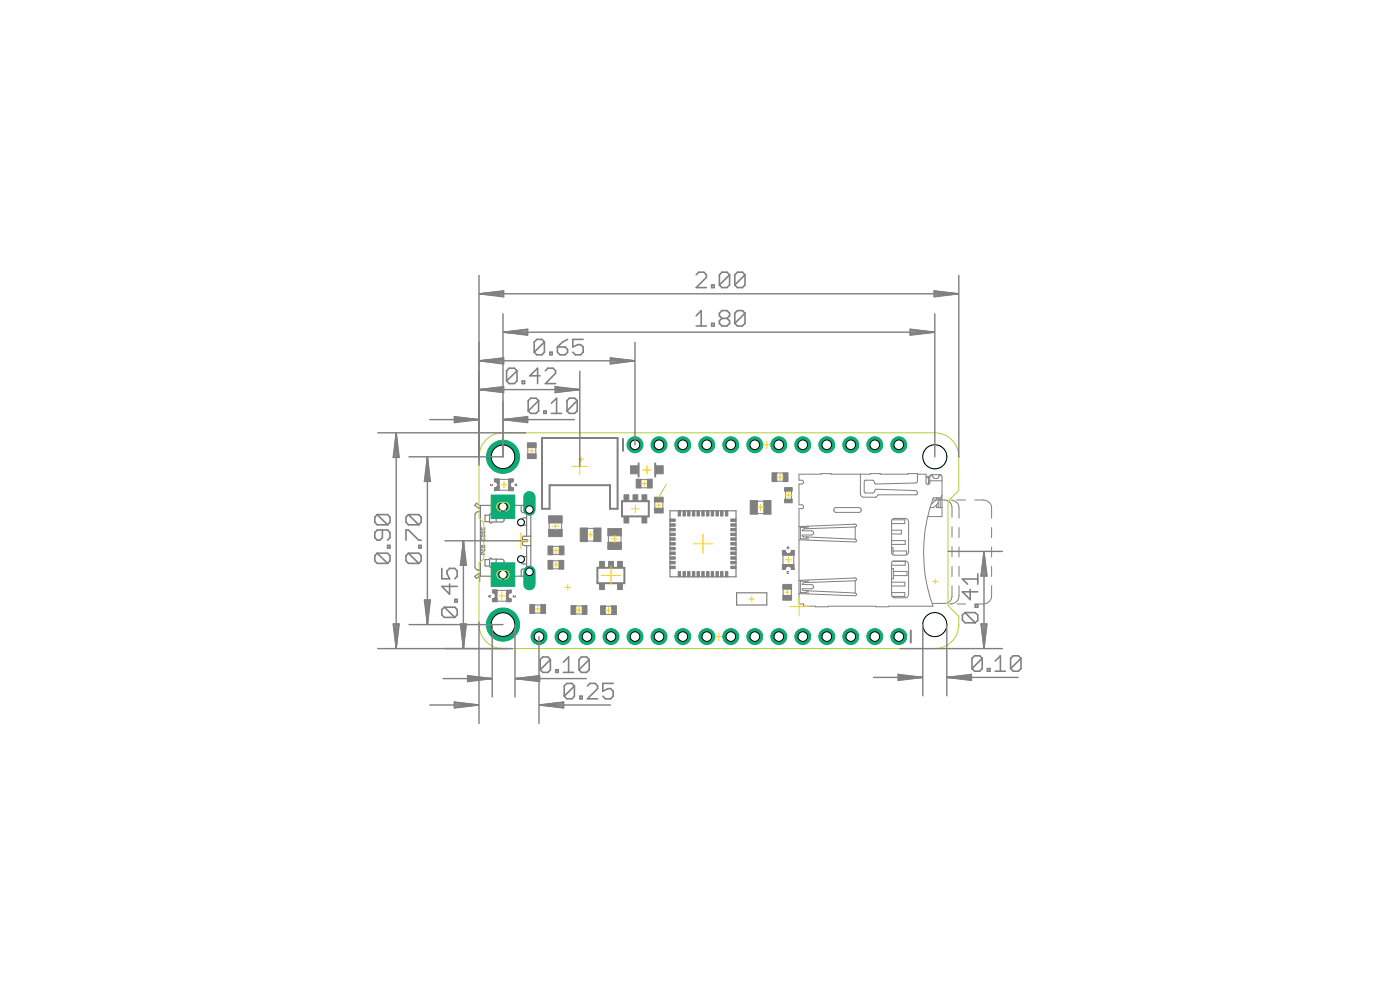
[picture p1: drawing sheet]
<svg xmlns="http://www.w3.org/2000/svg" width="148mm" height="105mm" viewBox="0 0 148 105" stroke-linecap="round" stroke-linejoin="round" font-family="sans-serif">
<g fill="none" stroke="#808080" stroke-width=".11">
<path d="M51 55.8v.3h.3v-.3M51 56.6h.2l.1 .2h-.3zM51 57v.2h.3v-.2M51 57.8l.2-.1 .1 .2h-.3zM51 56.2v.1v.1h.3l-.1-.2h-.1v.1M51 58.1v.2h.3l-.1-.2M51.1 56v.1M51.1 57.1v.1M51.1 57.8v.1M51.2 58.7l-.1-.2h-.1v.2h.3M51.9 51.2v.2h.2v-.2M52.4 50.9a.35 .35 0 0 1 .3 .4 .35 .35 0 0 1-.3 .3"/>
<path d="M52.4 51.9h1.4M52.8 50.7h1.1M54.3 50.9a.35 .35 0 0 0-.3 .4 .35 .35 0 0 0 .3 .3M54.6 51.2v.2M54.7 51.2l-.2 .1 .2 .1M55.9 47.3v.8M56.7 47.3v.8M58.1 55.3v.8M58.5 57.8h.7M58.5 58.7h.7M58.5 59.4h.7M59.4 55.3v.7"/>
<path d="M62.1 55.9h.8M62.1 57.3h.8M64.4 56.7v.7M65.7 56.6v.8M67.8 51.6h.7M67.8 50.8h.7M69.3 53.1v.7M70.1 53.1v.7M80.1 54.4h.8M80.1 53h.8M82.2 50.1h.7M82.2 50.9h.7"/>
<path d="M82.9 58.7v1.1M83.1 58.3a.35 .35 0 0 0 .3 .3 .35 .35 0 0 0 .4-.3M83.1 52v.8M83.3 58h.2M83.3 58.1l.1-.2 .1 .2M83.8 52v.8M84 58.8v1.4M84.6 55.7l5.9-.2 .2 .1-.2 .2M84.7 55.7v1.4M84.8 55.8h.6v.1M85.4 56.8v.2h-.6M85.5 55.7v.2"/>
<path d="M85.5 56.8v.3M88.3 53.7h2.6a.26 .26 0 0 1 .2 .3 .26 .26 0 0 1-.1 .2h-2.5l-.3-.2zM90.5 57.1l.2 .1-.2 .2-5.9-.3M90.5 55.8l-5.4 .2-.2 .2h1h.1l.1 .2-.1 .2h-1.1l.1 .2 5.5 .3M90.5 55.8v1.3M91.1 50.2v2.1l.2 .3h1.4l.2-.2h4l.2-.1v-.3l-.2-.1-4.1-.1-.2 .1-.1 .3h-.9l-.1-.2v-1l.1-.2h.7l.4 .4 4.2-.1 .2-.2v-.8l-12.5 .1v.6h.3a.2 .2 0 0 1 .1 .2 .2 .2 0 0 1-.1 .2h-.3v2.2h.3a.2 .2 0 0 1 .1 .2 .2 .2 0 0 1-.1 .2h-.3v10.1h.4v.3h1.3h12.4a16.5 16.5 0 0 1 .1-11.5h.7l.2-.3M94.4 58h.1v.7M94.4 56.1h1v.4h-1M94.4 55h1.4v.4h-1.4M94.4 57.2h1.4v.4h-1.4M94.4 59.4h1.4a.36 .36 0 0 1 .4 .3v3.2a.36 .36 0 0 1-.4 .4h-1.1a.33 .33 0 0 1-.3-.4v-3.4zM94.4 55l.3-.1h1.1a.36 .36 0 0 1 .4 .3v3.2a.33 .33 0 0 1-.4 .4h-1.1l-.3-.2v-3.4z"/>
<path d="M94.5 58.3h1.4v.4M94.5 59.4h1.3v.4h-1.4M97.1 50.2h.9v.9a.2 .2 0 0 0 .2 .2 .2 .2 0 0 0 .2-.2v-.6M98 50.4h.3v.8M98 50.6h.3M98.4 50.9h1.3M98.7 52.9h1.3a.77 .77 0 0 1 .8 .8v1.1M99.1 53.5v.2h.6M99.1 52.7v.2l-.5 .5M99.3 53.2l-.5 .5h-.4M99.3 52.7v1M99.4 52.7l.1 .2"/>
<path d="M99.5 52.9v.8M99.6 50.3l.1 .2v4.2h-1.5M99.6 50.3l-.9-.1-.2 .1-.1 .2M99.6 50.3h-.2l-.1 .2-.1 .1h-.4l-.1-.3a.2 .2 0 0 0-.3 .2M99.7 52.7l-.2 .2M100.6 52.9a.87 .87 0 0 1 .9 .9v1M100.8 55.8v1.1M100.8 57.8v1.1M100.8 59.9v1.1M101.2 52.9h1M101.5 55.8v1.1M101.5 57.9v1"/>
<path d="M101.5 59.9v1.1M103.2 52.9a1.71 1.71 0 0 1 1.5 .3l.2 .4v1.2M104.9 55.8v1.1M104.9 57.9v1M104.9 59.9v1.1M50.8 60.7v.9M51.8 63v.2M51.9 63l-.2 .1 .2 .1M52.2 62.7a.35 .35 0 0 1 .3 .4 .35 .35 0 0 1-.3 .3M52.6 63.6h1M52.6 62.5h1.4M54 62.7a.35 .35 0 0 0-.3 .4 .35 .35 0 0 0 .3 .3"/>
<path d="M54.4 63v.2h.1v-.2M56.6 64h.7M56.6 64.9h.7M58.5 60.2h.7M60.9 64.1h.7M60.9 65h.7M64.1 65h.6M64.1 64.2h.6M82.9 62.3v.7M83.1 60.2a.35 .35 0 0 1 .3-.3 .35 .35 0 0 1 .4 .3M83.5 60.5h-.2v.2h.2M83.8 62.3v.7"/>
<path d="M84.6 61.4l5.9-.2 .2 .1-.2 .2M84.7 61.4v1.4M84.8 61.5h.6v.1M85.4 62.5v.2h-.6M85.5 61.4v.2M85.5 62.5v.3M90.5 62.8l.2 .1-.2 .2-5.9-.3M90.5 61.5l-5.4 .2-.2 .2h1h.1l.1 .2-.1 .2h-1.1l.1 .2 5.5 .3M90.5 61.5v1.3M94.4 62.7h1.4v.4h-1.4M94.4 61.6h1.4v.4h-1.4M94.4 60.2h.2v1.1h-.2"/>
<path d="M94.6 60.5h1.4v.4h-1.4M100.8 62v1.1a.74 .74 0 0 1-.8 .8h-1.3M101.3 63.9h.9M101.5 62v1.1a.88 .88 0 0 1-1 .8M104.9 62v1.1a.87 .87 0 0 1-.8 .8h-.9"/>
</g>
<g fill="#808080" stroke="#808080" stroke-width=".11">
<path d="M58.1 56h1.4v.8h-1.4z"/>
<path d="M58.1 54.6h1.4v.8h-1.4z"/>
<path d="M69.3 53.8h.9v.5h-.9z"/>
<path d="M69.3 52.6h.9v.5h-.9z"/>
<path d="M64.3 55.9h1.5v.8h-1.5z"/>
<path d="M64.3 57.4h1.5v.7h-1.5z"/>
<path d="M58 57.8h.5v.9h-.5z"/>
<path d="M59.2 57.8h.5v.9h-.5z"/>
<path d="M58 59.3h.5v.9h-.5z"/>
<path d="M59.2 59.3h.5v.9h-.5z"/>
<path d="M80.8 53h.8v1.4h-.8z"/>
<path d="M79.4 53h.8v1.4h-.8z"/>
<path d="M52.3 50.7h.5v.3h-.5z"/>
<path d="M52.6 51.5h.2v.1h-.2z"/>
<path d="M52.6 51h.2v.1h-.2z"/>
<path d="M52.7 51.1h.1v.4h-.1z"/>
<path d="M53.8 50.7h.5v.3h-.5z"/>
<path d="M53.8 51.6h.5v.3h-.5z"/>
<path d="M53.8 51h.3v.1h-.3z"/>
<path d="M53.8 51.5h.3v.1h-.3z"/>
<path d="M53.8 51.1h.2v.4h-.2z"/>
<path d="M52.6 51.6h.2v.3h-.2z"/>
<path d="M52.3 51.6h.1v.3h-.1z"/>
<path d="M70.9 54.9h.6v.3h-.6z"/>
<path d="M70.9 55.4h.6v.3h-.6z"/>
<path d="M70.9 55.9h.6v.3h-.6z"/>
<path d="M70.9 56.4h.6v.3h-.6z"/>
<path d="M70.9 56.9h.6v.3h-.6z"/>
<path d="M70.9 57.4h.6v.3h-.6z"/>
<path d="M70.9 57.9h.6v.3h-.6z"/>
<path d="M70.9 58.4h.6v.3h-.6z"/>
<path d="M70.9 58.9h.6v.3h-.6z"/>
<path d="M70.9 59.4h.6v.3h-.6z"/>
<path d="M70.9 59.9h.6v.3h-.6z"/>
<path d="M71.8 60.5h.2v.5h-.2z"/>
<path d="M72.3 60.5h.2v.5h-.2z"/>
<path d="M72.8 60.5h.2v.5h-.2z"/>
<path d="M73.3 60.5h.2v.5h-.2z"/>
<path d="M73.8 60.5h.2v.5h-.2z"/>
<path d="M74.3 60.5h.2v.5h-.2z"/>
<path d="M74.8 60.5h.2v.5h-.2z"/>
<path d="M75.3 60.5h.2v.5h-.2z"/>
<path d="M75.8 60.5h.2v.5h-.2z"/>
<path d="M76.3 60.5h.2v.5h-.2z"/>
<path d="M76.8 60.5h.2v.5h-.2z"/>
<path d="M77.3 59.9h.6v.3h-.6z"/>
<path d="M77.3 59.4h.6v.3h-.6z"/>
<path d="M77.3 58.9h.6v.3h-.6z"/>
<path d="M77.3 58.4h.6v.3h-.6z"/>
<path d="M77.3 57.9h.6v.3h-.6z"/>
<path d="M77.3 57.4h.6v.3h-.6z"/>
<path d="M77.3 56.9h.6v.3h-.6z"/>
<path d="M77.3 56.4h.6v.3h-.6z"/>
<path d="M77.3 55.9h.6v.3h-.6z"/>
<path d="M77.3 55.4h.6v.3h-.6z"/>
<path d="M77.3 54.9h.6v.3h-.6z"/>
<path d="M76.8 54.1h.2v.5h-.2z"/>
<path d="M76.3 54.1h.2v.5h-.2z"/>
<path d="M75.8 54.1h.2v.5h-.2z"/>
<path d="M75.3 54.1h.2v.5h-.2z"/>
<path d="M74.8 54.1h.2v.5h-.2z"/>
<path d="M74.3 54.1h.2v.5h-.2z"/>
<path d="M73.8 54.1h.2v.5h-.2z"/>
<path d="M73.3 54.1h.2v.5h-.2z"/>
<path d="M72.8 54.1h.2v.5h-.2z"/>
<path d="M72.3 54.1h.2v.5h-.2z"/>
<path d="M71.8 54.1h.2v.5h-.2z"/>
<path d="M60.4 64.1h.5v.9h-.5z"/>
<path d="M61.6 64.1h.5v.9h-.5z"/>
<path d="M55.8 46.9h.9v.5h-.9z"/>
<path d="M55.8 48h.9v.5h-.9z"/>
<path d="M67.9 52.4h.6v.6h-.6z"/>
<path d="M67 52.4h.5v.6h-.5z"/>
<path d="M66 52.4h.5v.6h-.5z"/>
<path d="M66 54.7h.5v.7h-.5z"/>
<path d="M67.9 54.7h.6v.7h-.6z"/>
<path d="M69.4 49.3h.8v.8h-.8z"/>
<path d="M66.7 49.3h.8v.8h-.8z"/>
<path d="M59.3 67.1h.5v.5h-.5z"/>
<path d="M61.9 67.1h.5v.5h-.5z"/>
<path d="M64.4 67.1h.5v.5h-.5z"/>
<path d="M67 67.1h.5v.5h-.5z"/>
<path d="M69.5 67.1h.5v.5h-.5z"/>
<path d="M72 67.1h.5v.5h-.5z"/>
<path d="M74.5 67.1h.6v.5h-.6z"/>
<path d="M77.1 67.1h.5v.5h-.5z"/>
<path d="M79.6 67.1h.5v.5h-.5z"/>
<path d="M82.2 67.1h.5v.5h-.5z"/>
<path d="M84.7 67.1h.5v.5h-.5z"/>
<path d="M87.2 67.1h.6v.5h-.6z"/>
<path d="M89.8 67.1h.5v.5h-.5z"/>
<path d="M92.3 67.1h.5v.5h-.5z"/>
<path d="M94.9 67.1h.5v.5h-.5z"/>
<path d="M56.8 67.1h.5v.5h-.5z"/>
<path d="M87.2 46.8h.6v.5h-.6z"/>
<path d="M84.7 46.8h.5v.5h-.5z"/>
<path d="M82.2 46.8h.5v.5h-.5z"/>
<path d="M79.6 46.8h.5v.5h-.5z"/>
<path d="M77.1 46.8h.5v.5h-.5z"/>
<path d="M74.5 46.8h.6v.5h-.6z"/>
<path d="M72 46.8h.5v.5h-.5z"/>
<path d="M69.5 46.8h.5v.5h-.5z"/>
<path d="M67 46.8h.5v.5h-.5z"/>
<path d="M89.8 46.8h.5v.5h-.5z"/>
<path d="M92.3 46.8h.5v.5h-.5z"/>
<path d="M94.9 46.8h.5v.5h-.5z"/>
<path d="M65.4 59.4h.5v.6h-.5z"/>
<path d="M64.4 59.4h.5v.6h-.5z"/>
<path d="M63.5 59.4h.5v.6h-.5z"/>
<path d="M63.5 61.8h.5v.6h-.5z"/>
<path d="M65.4 61.8h.5v.6h-.5z"/>
<path d="M53.6 63.4h.5v.3h-.5z"/>
<path d="M53.6 62.7h.2v.2h-.2z"/>
<path d="M53.6 63.2h.2v.2h-.2z"/>
<path d="M53.6 62.9h.2v.3h-.2z"/>
<path d="M52.1 63.4h.5v.3h-.5z"/>
<path d="M52.1 62.4h.5v.4h-.5z"/>
<path d="M52.3 63.2h.3v.2h-.3z"/>
<path d="M52.3 62.7h.3v.2h-.3z"/>
<path d="M52.4 62.9h.2v.3h-.2z"/>
<path d="M53.6 62.5h.3v.3h-.3z"/>
<path d="M54 62.4h.1v.4h-.1z"/>
<path d="M56.1 64h.5v.9h-.5z"/>
<path d="M57.2 64h.5v.9h-.5z"/>
<path d="M61.4 55.9h.8v1.4h-.8z"/>
<path d="M62.8 55.9h.8v1.4h-.8z"/>
<path d="M64.7 64.1h.5v.9h-.5z"/>
<path d="M63.6 64.1h.5v.9h-.5z"/>
<path d="M82.8 59.8h.3v.5h-.3z"/>
<path d="M83.6 59.8h.2v.2h-.2z"/>
<path d="M83.1 59.8h.2v.2h-.2z"/>
<path d="M83.2 59.8h.4v.1h-.4z"/>
<path d="M82.8 58.3h.3v.5h-.3z"/>
<path d="M83.7 58.3h.4v.5h-.4z"/>
<path d="M83.1 58.5h.2v.3h-.2z"/>
<path d="M83.6 58.5h.2v.3h-.2z"/>
<path d="M83.2 58.6h.4v.2h-.4z"/>
<path d="M83.7 59.8h.3v.2h-.3z"/>
<path d="M83.7 60.2h.4v.1h-.4z"/>
<path d="M82.8 61.8h1v.6h-1z"/>
<path d="M82.8 63h1v.5h-1z"/>
<path d="M81.7 50h.5v1h-.5z"/>
<path d="M82.9 50h.5v1h-.5z"/>
<path d="M83 52.8h.8v.4h-.8z"/>
<path d="M83 51.6h.8v.4h-.8z"/>
<path d="M68.5 50.7h.5v.9h-.5z"/>
<path d="M67.3 50.7h.5v.9h-.5z"/>
</g>
<g fill="#808080" stroke="#808080" stroke-width=".11">
<path d="M52.4 51.6h.2v.3h-.2l-.1-.1 .2-.1 .1 .1h-.1h-.2z" fill-rule="evenodd"/>
<path d="M53.8 62.5h.3v.2h-.3v-.1l.2-.1v.1v.1l-.2-.1z" fill-rule="evenodd"/>
<path d="M83.8 60h.2v.2h-.2v-.1v-.1l.2 .1-.1 .1-.1-.1z" fill-rule="evenodd"/>
</g>
<g fill="none" stroke="#808080" stroke-width=".13">
<path d="M50.8 54.1a.44 .44 0 0 0-.5 .4v5.5a.32 .32 0 0 0 .3 .3h.2M50.8 53.6l-.4-.3-.2 .2 .5 .3h.1M51.8 59.2h-.5v.7h.5M51.9 54.4l-.1 .1v.7M51.9 59.1h-.1v.8M51.9 54.4h.1M51.9 59.1h.1M51.9 54.4l.1 .1h1.2l.2 .3-.1 .4h-1.3v.2l-.1-.1-.1-.1h-.5v-.7h.5M51.9 59.1l.1 .1h1.1a.25 .25 0 0 1 .3 .3l-.1 .3-.1 .1h-1.2v.1l-.2-.1M52.5 54.5v.7M52.5 59.2v.7M55.2 53.5v.6l.1 .1 .4 .1v.1"/>
<path d="M55.3 57.1h.5v.2h-.5M55.7 56.7v-2.7a.44 .44 0 0 0-.4-.5h-4.5v7.5h4.5a.4 .4 0 0 0 .4-.4M55.7 54.7v.1a.57 .57 0 0 0-.6 .6l.1 .1 .5 .1M55.7 58.9a.52 .52 0 0 0-.6 .2 .39 .39 0 0 0 .3 .6h.3M55.7 57.7v2.9M55.8 53.8h.1v-.1h.3v7.1h-.3v-.2h-.2M56.2 56.7h-.7l-.2 .2v.8h.2h.7M70.9 54.1h7v6.9h-7zM50.8 60.7h-.2l-.4 .3 .2 .2 .4-.3M55.7 60.2l-.5 .1v.6M78 62.7h3.2v1.3h-3.2z"/>
</g>
<path d="M57.4 46.4h8v7.4h-.8v-2.4h-6.4v2.4h-.8zM65.8 53h2.9v1.7h-2.9zM65.9 46.4v1.3M67.6 49v1.4M69.3 49v1.4M63.2 60.1h2.9v1.6h-2.9zM96.4 66.7v1.3" fill="none" stroke="#808080" stroke-width=".21"/>
<g fill="none" stroke="#ffcd07" stroke-width=".11">
<path d="M52.8 48.3h.9M53 51.3h.7M53.2 47.9v.9M53.3 51v.6M54.3 57.2h1.7M55.1 56.4v1.7M56 47.7h.5M56.3 47.5v.5M58.4 55.7h.7M58.6 58.3h.5M58.6 59.8h.5M58.8 55.4v.6"/>
<path d="M58.8 58v.5M58.8 59.5v.5M60.5 49.4h1.7M61.2 48.6h.5M61.4 48.5v1.7M61.5 48.3v.6M62.2 56.6h.6M62.5 56.3v.6M64.7 59.9v2M64.7 57h.7M65 56.7v.7M66.8 53.8h.8"/>
<path d="M67.2 53.4v.9M67.9 51.2h.5M68 49.7h.9M68.2 50.9v.5M68.5 49.3v.9M69.5 53.5h.5M69.7 53.2v.5M73.4 57.6h2M74.4 56.5v2.1M80.2 53.7h.6M80.5 53.4v.6M80.8 47.1h.8"/>
<path d="M81.2 46.7v.8M82.3 50.5h.6M82.5 50.2v.6M83.1 52.4h.7M83.1 59.2h.7M83.4 52v.8M83.4 58.9v.7M52.7 63.1h.8M52.8 66.1h.9M53.1 62.7v.8M53.2 65.7v.8M56.6 64.5h.6"/>
<path d="M56.9 64.2v.5M59.8 62.2h.6M60.1 61.9v.6M61 64.6h.6M61.3 64.2v.7M63.6 60.9h2.1M64.1 64.6h.6M64.4 64.3v.6M75.7 67.4h.8M76.1 67v.8M79.3 63.4h.5M79.6 63.1v.6"/>
<path d="M83.1 62.7h.5M83.3 62.4v.5M83.6 64.2h2M84.6 63.2v2M98.7 61.5h.5M99 61.3v.5"/>
</g>
<path d="M70.5 51.3l-.8 1.3" fill="none" stroke="#c8c832" stroke-width=".11"/>
<circle cx="53.2" cy="48.3" r="1.76" fill="#0dab76" stroke="#0dab76" stroke-width=".11"/>
<circle cx="53.2" cy="48.3" r="1.25" fill="#fff" stroke="#000" stroke-width=".11"/>
<circle cx="53.2" cy="66.1" r="1.76" fill="#0dab76" stroke="#0dab76" stroke-width=".11"/>
<circle cx="53.2" cy="66.1" r="1.25" fill="#fff" stroke="#000" stroke-width=".11"/>
<path d="M52 59.6h2.5v2.5h-2.5z" fill="#0dab76" stroke="#0dab76" stroke-width=".11"/>
<circle cx="53.2" cy="60.8" r=".44" fill="#fff" stroke="#000" stroke-width=".11"/>
<path d="M52 52.4h2.5v2.5h-2.5z" fill="#0dab76" stroke="#0dab76" stroke-width=".11"/>
<circle cx="53.2" cy="53.6" r=".44" fill="#fff" stroke="#000" stroke-width=".11"/>
<path d="M56 52.6v1.3" fill="none" stroke="#0dab76" stroke-width="1.3"/>
<circle cx="56" cy="53.9" r=".4" fill="#fff" stroke="#000" stroke-width=".11"/>
<path d="M56 60.5v1.3" fill="none" stroke="#0dab76" stroke-width="1.3"/>
<circle cx="56" cy="60.5" r=".4" fill="#fff" stroke="#000" stroke-width=".11"/>
<circle cx="95.1" cy="67.4" r=".85" fill="#0dab76" stroke="#0dab76" stroke-width=".11"/>
<circle cx="95.1" cy="67.4" r=".51" fill="#fff" stroke="#000" stroke-width=".11"/>
<circle cx="92.6" cy="67.4" r=".85" fill="#0dab76" stroke="#0dab76" stroke-width=".11"/>
<circle cx="92.6" cy="67.4" r=".51" fill="#fff" stroke="#000" stroke-width=".11"/>
<circle cx="90" cy="67.4" r=".85" fill="#0dab76" stroke="#0dab76" stroke-width=".11"/>
<circle cx="90" cy="67.4" r=".51" fill="#fff" stroke="#000" stroke-width=".11"/>
<circle cx="87.5" cy="67.4" r=".85" fill="#0dab76" stroke="#0dab76" stroke-width=".11"/>
<circle cx="87.5" cy="67.4" r=".51" fill="#fff" stroke="#000" stroke-width=".11"/>
<circle cx="85" cy="67.4" r=".85" fill="#0dab76" stroke="#0dab76" stroke-width=".11"/>
<circle cx="85" cy="67.4" r=".51" fill="#fff" stroke="#000" stroke-width=".11"/>
<circle cx="82.4" cy="67.4" r=".85" fill="#0dab76" stroke="#0dab76" stroke-width=".11"/>
<circle cx="82.4" cy="67.4" r=".51" fill="#fff" stroke="#000" stroke-width=".11"/>
<circle cx="79.9" cy="67.4" r=".85" fill="#0dab76" stroke="#0dab76" stroke-width=".11"/>
<circle cx="79.9" cy="67.4" r=".51" fill="#fff" stroke="#000" stroke-width=".11"/>
<circle cx="77.3" cy="67.4" r=".85" fill="#0dab76" stroke="#0dab76" stroke-width=".11"/>
<circle cx="77.3" cy="67.4" r=".51" fill="#fff" stroke="#000" stroke-width=".11"/>
<circle cx="74.8" cy="67.4" r=".85" fill="#0dab76" stroke="#0dab76" stroke-width=".11"/>
<circle cx="74.8" cy="67.4" r=".51" fill="#fff" stroke="#000" stroke-width=".11"/>
<circle cx="72.3" cy="67.4" r=".85" fill="#0dab76" stroke="#0dab76" stroke-width=".11"/>
<circle cx="72.3" cy="67.4" r=".51" fill="#fff" stroke="#000" stroke-width=".11"/>
<circle cx="69.7" cy="67.4" r=".85" fill="#0dab76" stroke="#0dab76" stroke-width=".11"/>
<circle cx="69.7" cy="67.4" r=".51" fill="#fff" stroke="#000" stroke-width=".11"/>
<circle cx="67.2" cy="67.4" r=".85" fill="#0dab76" stroke="#0dab76" stroke-width=".11"/>
<circle cx="67.2" cy="67.4" r=".51" fill="#fff" stroke="#000" stroke-width=".11"/>
<circle cx="64.7" cy="67.4" r=".85" fill="#0dab76" stroke="#0dab76" stroke-width=".11"/>
<circle cx="64.7" cy="67.4" r=".51" fill="#fff" stroke="#000" stroke-width=".11"/>
<circle cx="62.1" cy="67.4" r=".85" fill="#0dab76" stroke="#0dab76" stroke-width=".11"/>
<circle cx="62.1" cy="67.4" r=".51" fill="#fff" stroke="#000" stroke-width=".11"/>
<circle cx="59.6" cy="67.4" r=".85" fill="#0dab76" stroke="#0dab76" stroke-width=".11"/>
<circle cx="59.6" cy="67.4" r=".51" fill="#fff" stroke="#000" stroke-width=".11"/>
<circle cx="57" cy="67.4" r=".85" fill="#0dab76" stroke="#0dab76" stroke-width=".11"/>
<circle cx="57" cy="67.4" r=".51" fill="#fff" stroke="#000" stroke-width=".11"/>
<circle cx="67.2" cy="47.1" r=".85" fill="#0dab76" stroke="#0dab76" stroke-width=".11"/>
<circle cx="67.2" cy="47.1" r=".51" fill="#fff" stroke="#000" stroke-width=".11"/>
<circle cx="69.7" cy="47.1" r=".85" fill="#0dab76" stroke="#0dab76" stroke-width=".11"/>
<circle cx="69.7" cy="47.1" r=".51" fill="#fff" stroke="#000" stroke-width=".11"/>
<circle cx="72.3" cy="47.1" r=".85" fill="#0dab76" stroke="#0dab76" stroke-width=".11"/>
<circle cx="72.3" cy="47.1" r=".51" fill="#fff" stroke="#000" stroke-width=".11"/>
<circle cx="74.8" cy="47.1" r=".85" fill="#0dab76" stroke="#0dab76" stroke-width=".11"/>
<circle cx="74.8" cy="47.1" r=".51" fill="#fff" stroke="#000" stroke-width=".11"/>
<circle cx="77.3" cy="47.1" r=".85" fill="#0dab76" stroke="#0dab76" stroke-width=".11"/>
<circle cx="77.3" cy="47.1" r=".51" fill="#fff" stroke="#000" stroke-width=".11"/>
<circle cx="79.9" cy="47.1" r=".85" fill="#0dab76" stroke="#0dab76" stroke-width=".11"/>
<circle cx="79.9" cy="47.1" r=".51" fill="#fff" stroke="#000" stroke-width=".11"/>
<circle cx="82.4" cy="47.1" r=".85" fill="#0dab76" stroke="#0dab76" stroke-width=".11"/>
<circle cx="82.4" cy="47.1" r=".51" fill="#fff" stroke="#000" stroke-width=".11"/>
<circle cx="85" cy="47.1" r=".85" fill="#0dab76" stroke="#0dab76" stroke-width=".11"/>
<circle cx="85" cy="47.1" r=".51" fill="#fff" stroke="#000" stroke-width=".11"/>
<circle cx="87.5" cy="47.1" r=".85" fill="#0dab76" stroke="#0dab76" stroke-width=".11"/>
<circle cx="87.5" cy="47.1" r=".51" fill="#fff" stroke="#000" stroke-width=".11"/>
<circle cx="90" cy="47.1" r=".85" fill="#0dab76" stroke="#0dab76" stroke-width=".11"/>
<circle cx="90" cy="47.1" r=".51" fill="#fff" stroke="#000" stroke-width=".11"/>
<circle cx="92.6" cy="47.1" r=".85" fill="#0dab76" stroke="#0dab76" stroke-width=".11"/>
<circle cx="92.6" cy="47.1" r=".51" fill="#fff" stroke="#000" stroke-width=".11"/>
<circle cx="95.1" cy="47.1" r=".85" fill="#0dab76" stroke="#0dab76" stroke-width=".11"/>
<circle cx="95.1" cy="47.1" r=".51" fill="#fff" stroke="#000" stroke-width=".11"/>
<g fill="none" stroke="#afd134" stroke-width=".11">
<path d="M51.3 46.7a2.52 2.52 0 0 1 1.9-.9h45.7a2.54 2.54 0 0 1 2.6 2.5v3.6l-1.2 1.1v11.1l1.2 1.1a3.3 3.3 0 0 1-.6 2.5 2.52 2.52 0 0 1-2 .9h-45.7a2.54 2.54 0 0 1-2.5-2.5v-6.5l.5-.5v-3.8l-.5-.5v-6.5a2.47 2.47 0 0 1 .6-1.6z"/>
<circle cx="98.9" cy="48.3" r="1.27"/>
</g>
<circle cx="98.9" cy="48.3" r="1.27" fill="#fff" stroke="#000" stroke-width=".11"/>
<circle cx="98.9" cy="66.1" r="1.27" fill="none" stroke="#afd134" stroke-width=".11"/>
<circle cx="98.9" cy="66.1" r="1.27" fill="#fff" stroke="#000" stroke-width=".11"/>
<circle cx="55.1" cy="55.3" r=".36" fill="none" stroke="#afd134" stroke-width=".11"/>
<circle cx="55.1" cy="55.3" r=".36" fill="#fff" stroke="#000" stroke-width=".11"/>
<circle cx="55.1" cy="59.2" r=".36" fill="none" stroke="#afd134" stroke-width=".11"/>
<circle cx="55.1" cy="59.2" r=".36" fill="#fff" stroke="#000" stroke-width=".11"/>
<path d="M52.7 53.3a1.09 1.09 0 0 1 1-.1 .48 .48 0 0 1 .2 .5 .48 .48 0 0 1-.4 .4h-.5a.45 .45 0 0 1-.4-.3 .45 .45 0 0 1 .1-.5zM52.7 60.5l.2-.1h.6a.47 .47 0 0 1 .4 .4 .47 .47 0 0 1-.4 .5h-.6a.49 .49 0 0 1-.2-.8z" fill="none" stroke="#afd134" stroke-width=".11"/>
<g fill="none" stroke="#808080" stroke-width=".15">
<path d="M50.7 29.1v20.1M50.8 31.1l2.5-.3v.6zM50.8 38.2l2.5-.3v.6zM50.8 31.1h50.6M50.8 31.1l2.5 .1M50.8 31.1l2.5 .2M50.8 38.2h16.3M50.8 38.2l2.5 .1M50.8 38.2l2.5 .3M53.2 33.2v15.1h-9.9M53.3 35.2l2.5-.4v.7zM53.3 31l-2.5 .1"/>
<path d="M53.3 30.8l-2.5 .3M53.3 35.2h45.6M53.3 35.2l2.5 .1M53.3 35.2l2.5 .2M53.3 38.1l-2.5 .1M53.3 37.9l-2.5 .3M55.8 35l-2.5 .2M55.8 34.9l-2.5 .3M61.4 39.3v10.1M64.6 37.9l2.5 .3-2.5 .3zM64.6 38.1l2.5 .1M64.6 37.9l2.5 .3"/>
<path d="M67.1 38.2l-2.5 .1M67.1 38.2l-2.5 .3M67.2 36.2v10.9M96.3 34.8l2.6 .4-2.6 .3zM96.3 35l2.6 .2M96.3 34.9l2.6 .3M98.9 30.8l2.5 .3-2.5 .3zM98.9 31l2.5 .1M98.9 30.8l2.5 .3M98.9 35.2l-2.6 .1M98.9 35.2l-2.6 .2M98.9 33.2v15.1"/>
<path d="M101.4 31.1l-2.5 .1M101.4 31.1l-2.5 .2M101.5 29.1v19.2M40 45.8h15.6M41.9 45.9v22.7M41.9 45.9l.3 2.5h-.6zM41.9 45.9l-.1 2.5M41.9 45.9l.2 2.5M41.9 45.9l-.2 2.5M41.9 45.9l.3 2.5M45.2 48.4v17.6M45.2 48.4l.4 2.5h-.7z"/>
<path d="M45.2 48.4l-.1 2.5M45.2 48.4l.2 2.5M45.2 48.4l-.2 2.5M45.2 48.4l.3 2.5M45.5 44.4h5.1M47.1 57.2h8M48.1 44.1l2.5 .3-2.5 .3zM48.1 44.3l2.5 .1M48.1 44.2l2.5 .2M49 57.3v11.3M49 57.3l.4 2.5h-.7zM49 57.3l-.1 2.5"/>
<path d="M49 57.3l.2 2.5M49 57.3l-.2 2.5M49 57.3l.3 2.5M50.6 44.4l-2.5 .1M50.6 44.4l-2.5 .3M50.8 41.2h10.5M50.8 41.2l2.5-.3v.7zM50.8 41.2l2.5 .2M50.8 41.2l2.5 .3M53.3 41.1l-2.5 .1M53.3 41l-2.5 .2M53.3 44.4h7.5"/>
<path d="M53.3 44.4l2.5-.3v.6zM53.3 44.4l2.5 .1M53.3 44.4l2.5 .3M55.8 44.3l-2.5 .1M55.8 44.2l-2.5 .2M58.8 40.9l2.5 .3-2.5 .4zM58.8 41.1l2.5 .1M58.8 41l2.5 .2M61.3 41.2l-2.5 .2M61.3 41.2l-2.5 .3M100.3 58.4h5.8M104.1 58.4v10.2"/>
<path d="M104.1 58.4l.4 2.6h-.7zM104.1 58.4l-.1 2.6M104.1 58.4l.2 2.6M104.1 58.4l-.2 2.6M104.1 58.4l.3 2.6M40 68.6h14.3M41.6 66h.6l-.3 2.6zM41.7 66l.2 2.6M41.8 66l.1 2.6M42.1 66l-.2 2.6M42.2 66l-.3 2.6M43.3 66.1h9.9"/>
<path d="M44.9 63.5h.7l-.4 2.5zM45 63.5l.2 2.5M45.1 63.5l.1 2.5M45.4 63.5l-.2 2.5M45.5 63.5l-.3 2.5M45.5 74.6h5.1M46.9 71.8h5.1M48.1 74.3l2.5 .3-2.5 .3zM48.1 74.5l2.5 .1M48.1 74.3l2.5 .3M48.7 66h.7l-.4 2.6zM48.8 66l.2 2.6"/>
<path d="M48.9 66l.1 2.6M49.2 66l-.2 2.6M49.3 66l-.3 2.6M49.5 71.5l2.5 .3-2.5 .3zM49.5 71.7l2.5 .1M49.5 71.6l2.5 .2M50.6 74.6l-2.5 .1M50.6 74.6l-2.5 .3M50.7 65.8v10.8M52 71.8l-2.5 .1M52 71.8l-2.5 .3M52.1 66.1v7.7"/>
<path d="M54.5 66.1v7.7M54.6 71.8h7.5M54.6 71.8l2.5-.3v.6zM54.6 71.8l2.5 .1M54.6 71.8l2.5 .3M57 67.4v9.2M57.1 71.7l-2.5 .1M57.1 71.6l-2.5 .2M57.1 74.6h7.5M57.1 74.6l2.5-.3v.6zM57.1 74.6l2.5 .1M57.1 74.6l2.5 .3"/>
<path d="M59.6 74.5l-2.5 .1M59.6 74.3l-2.5 .3M92.5 71.7h5.1M95.1 71.4l2.5 .3-2.5 .3zM95.1 71.6l2.5 .1M95.1 71.4l2.5 .3M95.2 68.6h10.9M97.6 71.7l-2.5 .1M97.6 71.7l-2.5 .2M97.7 66.1v7.5M100.2 66.1v7.5M100.3 71.7h7.5"/>
<path d="M100.3 71.7l2.5-.3v.6zM100.3 71.7l2.5 .1M100.3 71.7l2.5 .2M102.8 71.6l-2.5 .1M102.8 71.4l-2.5 .3M103.8 66h.7l-.4 2.6zM103.9 66l.2 2.6M104 66l.1 2.6M104.3 66l-.2 2.6M104.4 66l-.3 2.6"/>
</g>
<g fill="none" stroke="#808080" stroke-width=".17">
<path d="M54.7 39.2l-.3-.2h-.5l-.3 .2v1.1M54.7 39.2v1.1l-.3 .3h-.5l-.3-.3M54.7 39.2l-1.1 1.1M57.1 39.8h-1l.8-.8v1.6M57.6 36.2l-.2-.3h-.6l-.3 .3v1.1M57.6 36.2v1.1l-.2 .2h-.6l-.3-.2M57.6 36.2l-1.1 1.1M57.7 39.2l.3-.2h.5l.3 .2v.3l-1.1 1.1h1.1M58.2 37.3h.2v.2h-.2zM59 36.7h.8l.3 .3v.3l-.3 .2h-.5l-.3-.2zM60.1 35.9l-.6 .3-.5 .5M61.7 35.9h-1.1v.8l.6-.2h.2l.3 .2v.6l-.3 .2h-.5l-.3-.2"/>
<path d="M73.7 29.1l.3-.3h.5l.3 .3v.3l-1.1 1h1.1M73.7 33.4l.5-.5v1.6M73.7 34.5h1.1M75.3 30.2h.3v.2h-.3zM75.3 34.2h.3v.3h-.3zM76.4 33.7l-.3-.3v-.3l.3-.2h.5l.3 .2v.3l-.3 .3M76.4 33.7l-.3 .3v.2l.3 .3h.5l.3-.3v-.2l-.3-.3M76.4 33.7h.5M77.2 29.1v1.1l-.3 .2h-.5l-.3-.2M77.2 29.1l-.3-.3h-.5l-.3 .3v1.1M77.2 29.1l-1.1 1.1M78.8 29.1v1.1l-.2 .2h-.6l-.2-.2"/>
<path d="M78.8 33.1l-.2-.2h-.6l-.2 .2v1.1M78.8 29.1l-.2-.3h-.6l-.2 .3v1.1M78.8 33.1v1.1l-.2 .3h-.6l-.2-.3M78.8 29.1l-1 1.1M78.8 33.1l-1 1.1M39.9 58.5l-.2 .3v.6l.2 .2h1.1M39.9 58.5h1.1l.3 .3v.6l-.3 .2M39.9 54.5l-.2 .2v.6l.2 .2h1.1M39.9 54.5h1.1l.3 .2v.6l-.3 .2M39.9 58.5l1.1 1.1M39.9 54.5l1.1 1M40.5 56.1v.8l-.3 .3h-.3l-.2-.3v-.5l.2-.3h1.1l.3 .3v.5l-.3 .3"/>
<path d="M41 57.7h.3v.3h-.3zM43 57.2v-1.1h.2l1.1 1.1h.3M43.2 58.5l-.2 .3v.6l.2 .2h1.1M43.2 54.5l-.2 .2v.6l.2 .2h1.1M43.2 58.5h1.1l.3 .3v.6l-.3 .2M43.2 54.5h1.1l.3 .2v.6l-.3 .2M43.2 58.5l1.1 1.1M43.2 54.5l1.1 1M44.3 57.7h.3v.3h-.3zM55.3 40.3h.2v.3h-.2zM57 42.4l-.3-.3h-.5l-.3 .3v1.1M57 42.4v1.1l-.3 .3h-.5l-.3-.3"/>
<path d="M57 42.4l-1.1 1.1M57.6 43.5h.2v.3h-.2zM58.4 43.8h1M58.4 42.7l.5-.6v1.7M61.1 42.4l-.3-.3h-.5l-.3 .3v1.1M61.1 42.4v1.1l-.3 .3h-.5l-.3-.3M61.1 42.4l-1.1 1.1M46.8 60.2v1.1h.8l-.3-.6v-.3l.3-.2h.5l.3 .2v.6l-.3 .3M47 64.3l-.2 .2v.6l.2 .2h1.1M47 64.3h1.1l.3 .2v.6l-.3 .2M47 64.3l1.1 1M47.6 61.8v1.1l-.8-.8h1.6"/>
<path d="M48.1 63.4h.3v.3h-.3zM58.3 69.8l-.3-.3h-.6l-.2 .3v1.1M58.3 69.8v1.1l-.3 .3h-.6l-.2-.3M58.3 69.8l-1.1 1.1M58.8 70.9h.3v.3h-.3zM59.6 71.2h1.1M59.6 70.1l.6-.6v1.7M60.8 72.6l-.3-.3h-.5l-.3 .3v1.1M60.8 72.6v1.1l-.3 .3h-.5l-.3-.3M60.8 72.6l-1.1 1.1M61.4 73.7h.2v.3h-.2zM62.2 72.6l.2-.3h.6l.2 .3v.3l-1 1.1h1"/>
<path d="M62.4 69.8l-.3-.3h-.6l-.2 .3v1.1M62.4 69.8v1.1l-.3 .3h-.6l-.2-.3M62.4 69.8l-1.1 1.1M64.9 72.3h-1.1v.9l.5-.3h.3l.3 .3v.5l-.3 .3h-.5l-.3-.3M102.1 64.8l-.2 .3v.5l.2 .3h1.1M102.1 64.8h1.1l.3 .3v.5l-.3 .3M102.1 64.8l1.1 1.1M102.7 62.4v1.1l-.8-.9h1.6M103.2 64h.3v.3h-.3zM103.5 60.7v1.1M103.5 61.3h-1.6l.5 .5M103.9 69.7l-.2-.3h-.6l-.2 .3v1.1"/>
<path d="M103.9 69.7v1.1l-.2 .2h-.6l-.2-.2M103.9 69.7l-1 1.1M104.5 70.8h.3v.2h-.3zM105.3 71h1.1M105.3 70l.6-.6v1.6M108.1 69.7l-.3-.3h-.6l-.2 .3v1.1M108.1 69.7v1.1l-.3 .2h-.6l-.2-.2M108.1 69.7l-1.1 1.1"/>
</g>
</svg>
